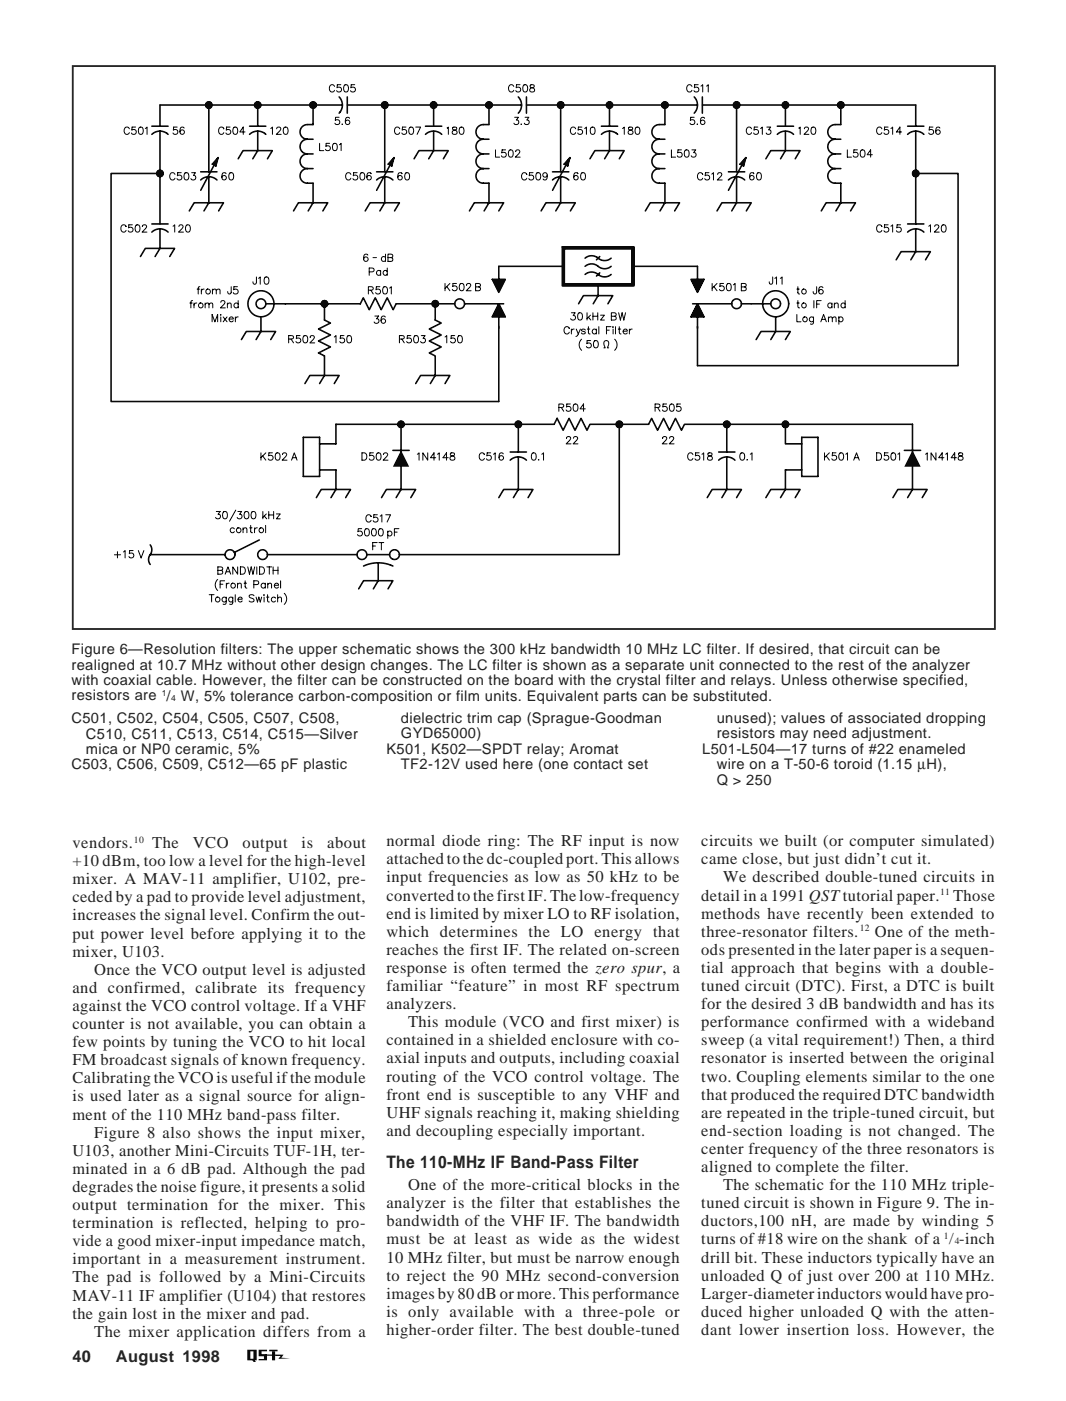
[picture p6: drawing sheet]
<svg xmlns="http://www.w3.org/2000/svg" width="208mm" height="273mm" viewBox="0 0 208 273" stroke-linecap="round" stroke-linejoin="round" font-family="sans-serif">
<defs><g id="words">
<text font-size="3.4" fill="#231f20" x="75.3" y="227.7">The 110-MHz IF Band-Pass Filter</text>
<g font-size="3.2" fill="#231f20">
<text x="14.1" y="165.3">vendors.</text>
<text x="29.6" y="165.3">The</text>
<text x="37.6" y="165.3">VCO</text>
<text x="47.3" y="165.3">output</text>
<text x="58.8" y="165.3">is</text>
<text x="63.8" y="165.3">about</text>
<text x="75.3" y="164.9">normal diode ring: The RF input is now</text>
<text x="136.7" y="164.9">circuits we built (or computer simulated)</text>
<text x="14.1" y="168.8">+10 dBm, too low a level for the high-level</text>
<text x="14.1" y="172.3">mixer. A MAV-11 amplifier, U102, pre-</text>
<text x="75.3" y="168.5">attached to the dc-coupled port. This allows</text>
<text x="75.3" y="172">input frequencies as low as 50 kHz to be</text>
<text x="136.7" y="168.5">came close, but just didn’t cut it.</text>
<text x="140.9" y="172">We described double-tuned circuits in</text>
<text x="14.1" y="175.9">ceded by a pad to provide level adjustment,</text>
<text x="14.1" y="179.4">increases the signal level. Confirm the out-</text>
<text x="75.3" y="175.5">converted to the first IF. The low-frequency</text>
<text x="75.3" y="179">end is limited by mixer LO to RF isolation,</text>
<text x="136.7" y="175.5">detail in a 1991 QSTtutorial paper.</text>
<text x="136.7" y="179">methods have recently been extended to</text>
<text x="185.8" y="175.5">Those</text>
<text x="14.1" y="182.9">put power level before applying it to the</text>
<text x="75.3" y="182.6">which determines the LO energy that</text>
<text x="136.7" y="182.6">three-resonator filters.</text>
<text x="170.5" y="182.6">One of the meth-</text>
<text x="14.1" y="186.4">mixer, U103.</text>
<text x="18.3" y="190">Once the VCO output level is adjusted</text>
<text x="75.3" y="186.1">reaches the first IF. The related on-screen</text>
<text x="75.3" y="189.6">response is often termed the zero spur, a</text>
<text x="136.7" y="186.1">ods presented in the later paper is a sequen-</text>
<text x="136.7" y="189.6">tial approach that begins with a double-</text>
<text x="14.1" y="193.5">and confirmed, calibrate its frequency</text>
<text x="14.1" y="197">against the VCO control voltage. If a VHF</text>
<text x="75.3" y="193.1">familiar “feature” in most RF spectrum</text>
<text x="75.3" y="196.7">analyzers.</text>
<text x="136.7" y="193.1">tuned circuit (DTC). First, a DTC is built</text>
<text x="136.7" y="196.7">for the desired 3 dB bandwidth and has its</text>
<text x="14.1" y="200.6">counter is not available, you can obtain a</text>
<text x="75.3" y="203.7">contained in a shielded enclosure with co-</text>
<text x="79.6" y="200.2">This module (VCO and first mixer) is</text>
<text x="136.7" y="200.2">performance confirmed with a wideband</text>
<text x="136.7" y="203.7">sweep (a vital requirement!) Then, a third</text>
<text x="14.1" y="204.1">few points by tuning the VCO to hit local</text>
<text x="14.1" y="207.6">FM broadcast signals of known frequency.</text>
<text x="75.3" y="207.3">axial inputs and outputs, including coaxial</text>
<text x="136.7" y="207.3">resonator is inserted between the original</text>
<text x="14.1" y="211.1">Calibrating the VCO is useful if the module</text>
<text x="14.1" y="214.7">is used later as a signal source for align-</text>
<text x="75.3" y="210.8">routing of the VCO control voltage. The</text>
<text x="75.3" y="214.3">front end is susceptible to any VHF and</text>
<text x="136.7" y="210.8">two. Coupling elements similar to the one</text>
<text x="136.7" y="214.3">that produced the required DTC bandwidth</text>
<text x="14.1" y="218.2">ment of the 110 MHz band-pass filter.</text>
<text x="18.3" y="221.7">Figure 8 also shows the input mixer,</text>
<text x="75.3" y="217.8">UHF signals reaching it, making shielding</text>
<text x="75.3" y="221.4">and decoupling especially important.</text>
<text x="136.7" y="217.8">are repeated in the triple-tuned circuit, but</text>
<text x="136.7" y="221.4">end-section loading is not changed. The</text>
<text x="14.1" y="225.2">U103, another Mini-Circuits TUF-1H, ter-</text>
<text x="136.7" y="224.9">center frequency of the three resonators is</text>
<text x="14.1" y="228.8">minated in a 6 dB pad. Although the pad</text>
<text x="14.1" y="232.3">degrades the noise figure, it presents a solid</text>
<text x="79.6" y="232">One of the more-critical blocks in the</text>
<text x="136.7" y="228.4">aligned to complete the filter.</text>
<text x="140.9" y="232">The schematic for the 110 MHz triple-</text>
<text x="14.1" y="235.8">output termination for the mixer. This</text>
<text x="14.1" y="239.4">termination is reflected, helping to pro-</text>
<text x="75.3" y="235.5">analyzer is the filter that establishes the</text>
<text x="75.3" y="239">bandwidth of the VHF IF. The bandwidth</text>
<text x="136.7" y="235.5">tuned circuit is shown in Figure 9. The in-</text>
<text x="136.7" y="239">ductors,100 nH, are made by winding 5</text>
<text x="14.1" y="242.9">vide a good mixer-input impedance match,</text>
<text x="75.3" y="242.5">must be at least as wide as the widest</text>
<text x="136.7" y="242.5">turns of #18 wire on the shank of a / -inch</text>
<text x="14.1" y="246.4">important in a measurement instrument.</text>
<text x="14.1" y="249.9">The pad is followed by a Mini-Circuits</text>
<text x="75.3" y="246.1">10 MHz filter, but must be narrow enough</text>
<text x="75.3" y="249.6">to reject the 90 MHz second-conversion</text>
<text x="136.7" y="246.1">drill bit. These inductors typically have an</text>
<text x="136.7" y="249.6">unloaded Q of just over 200 at 110 MHz.</text>
<text x="14.1" y="253.5">MAV-11 IF amplifier (U104) that restores</text>
<text x="14.1" y="257">the gain lost in the mixer and pad.</text>
<text x="75.3" y="253.1">images by 80 dB or more. This performance</text>
<text x="75.3" y="256.6">is only available with a three-pole or</text>
<text x="136.7" y="253.1">Larger-diameter inductors would have pro-</text>
<text x="136.7" y="256.6">duced higher unloaded Q with the atten-</text>
<text x="18.3" y="260.5">The mixer application differs from a</text>
<text x="75.3" y="260.2">higher-order filter. The best double-tuned</text>
<text x="136.7" y="260.2">dant lower insertion loss. However, the</text>
<text x="14.1" y="265.5">40</text>
<text x="22.6" y="265.5">August 1998</text>
</g>
<g font-size="2.9" fill="#231f20">
<text x="13.9" y="127.5">Figure 6—Resolution filters: The upper schematic shows the 300 kHz bandwidth 10 MHz LC filter. If desired, that circuit can be</text>
<text x="13.9" y="130.5">realigned at 10.7 MHz without other design changes. The LC filter is shown as a separate unit connected to the rest of the analyzer</text>
<text x="13.9" y="133.5">with coaxial cable. However, the filter can be constructed on the board with the crystal filter and relays. Unless otherwise specified,</text>
<text x="13.9" y="136.5">resistors are / W, 5% tolerance carbon-composition or film units. Equivalent parts can be substituted.</text>
<text x="13.9" y="140.9">C501, C502, C504, C505, C507, C508,</text>
<text x="16.8" y="143.9">C510, C511, C513, C514, C515—Silver</text>
<text x="78.1" y="140.9">dielectric trim cap (Sprague-Goodman</text>
<text x="78.1" y="143.9">GYD65000)</text>
<text x="139.7" y="140.9">unused); values of associated dropping</text>
<text x="139.7" y="143.9">resistors may need adjustment.</text>
<text x="13.9" y="149.9">C503, C506, C509, C512—65 pF plastic</text>
<text x="16.8" y="146.9">mica or NP0 ceramic, 5%</text>
<text x="75.3" y="146.9">K501, K502—SPDT relay; Aromat</text>
<text x="78.1" y="149.9">TF2-12V used here (one contact set</text>
<text x="136.9" y="146.9">L501-L504—17 turns of #22 enameled</text>
<text x="139.7" y="149.9">wire on a T-50-6 toroid (1.15 µH),</text>
<text x="139.7" y="152.9">Q &gt; 250</text>
</g>
<g font-size="1.9" fill="#231f20">
<text x="26.1" y="164.2">10</text>
<text x="183.3" y="174.4">11</text>
<text x="167.6" y="181.5">12</text>
<text x="184" y="241.5">1</text>
<text x="186.1" y="242.5">4</text>
</g>
<g font-size="1.7" fill="#231f20">
<text x="31.6" y="135.6">1</text>
<text x="33.3" y="136.5">4</text>
</g>
</g></defs>
<path d="M14.2 12.9h179.7v109.7h-179.7z" fill="none" stroke="#231f20" stroke-width=".35"/>
<g fill="none" stroke="#000" stroke-width=".3">
<path d="M66.1 18.9a2.28 2.28 0 0 1 0 3.2M67.7 18.9v3.2M101 18.9a2.28 2.28 0 0 1 0 3.2M102.6 18.9v3.2M135.3 18.9a2.28 2.28 0 0 1 0 3.2M136.9 18.9v3.2M29.6 24.6h3.2M29.6 26.2a2.28 2.28 0 0 1 3.2 0M30.7 33.4l.5 .4-.4-.5 .2-.1 .2 .6-.1-.6h.2l-.1 .6 .2-.6 .1 .1-.3 .5 .4-.4 .1 .1-.5 .3 .6-.2v.1l-.6 .1 .6 .1v.1l-.6-.2 .5 .3-.1 .2-.4-.5 .3 .5-.1 .1-.2-.6 .1 .6h-.2l.1-.6-.2 .6-.2-.1 .4-.5-.5 .5-.1-.2 .6-.3-.6 .2v-.1l.6-.1-.6-.1v-.1l.6 .2-.6-.3zM31.2 33.8h-9.5v44.5h75.5v-16.6M31.2 25.5v18.1M39.1 35.1a2.3 2.3 0 0 1 3.2 0"/>
<path d="M39.1 33.5h3.2M40.7 20.5v13M40.7 34.4v5.1l-.9 1.6M41.3 20.4l-.6 .1 .6-.2-.1-.2-.5 .4 .5-.5-.2-.1-.3 .6 .2-.6-.1-.1-.1 .7-.1-.7-.1 .1 .2 .6-.3-.6-.1 .1 .4 .5-.5-.4-.1 .2 .6 .2-.6-.1v.1h.6l-.6 .2 .1 .1 .5-.3-.4 .4 .1 .1 .3-.5-.2 .6h.1l.1-.6 .1 .6h.1l-.2-.6 .3 .5 .2-.1-.5-.4 .5 .3 .1-.1-.6-.2h.6M42.1 32.4l.4-1.7-3.4 6.4M42.5 30.7l-1.1 1.3 .4 .1 .3 .3 .2-1.3-.7 .8 .4 .3 .1-.7-.3 .4 .2 .1M46.4 30.9l1-1.5h5.7l-1 1.5M48.6 26.2a2.28 2.28 0 0 1 3.2 0M48.6 24.6h3.2M50.2 20.5h.7l-.1 .2-.6-.2 .6 .3-.1 .1-.5-.4 .4 .5-.2 .1-.2-.6 .1 .6h-.1v-.6l-.2 .6-.1-.1 .3-.5-.4 .4-.1-.1 .5-.3-.6 .2v-.2h.6l-.6-.1v-.1l.6 .2-.5-.4 .1-.1 .4 .5-.3-.6h.1l.2 .6v-.7h.1l-.1 .7 .2-.6h.2l-.4 .6 .5-.5 .1 .1-.6 .4 .6-.2 .1 .1-.7 .1v4.1M50.2 25.5v3.9l-.9 1.5M59.9 32.9a1.43 1.43 0 0 0-1.4 1.4 1.43 1.43 0 0 0 1.4 1.4h1.1v3.8l-.9 1.6"/>
<path d="M59.9 30a1.43 1.43 0 0 0-1.4 1.4 1.43 1.43 0 0 0 1.4 1.5M59.9 27.1a1.43 1.43 0 0 0-1.4 1.5 1.43 1.43 0 0 0 1.4 1.4M59.9 32.9h1.1M59.9 30h1.1M59.9 27.1h1.1M60.6 20l.4 .5-.3-.6h.1l.2 .6v-.7h.1l-.1 .7 .2-.6h.2l-.4 .6 .5-.5 .1 .1-.6 .4 .6-.2 .1 .1-.7 .1h.7l-.1 .2-.6-.2 .6 .3-.1 .1-.5-.4 .4 .5-.2 .1-.2-.6 .1 .6h-.1v-.6l-.2 .6-.1-.1 .3-.5-.4 .4-.1-.1 .5-.3-.6 .2v-.2h.6l-.6-.1v-.1l.6 .2-.5-.4zM61 20.5v3.8h-1.1a1.43 1.43 0 0 0-1.4 1.4 1.43 1.43 0 0 0 1.4 1.4M66.7 20.5h-35.5v4.1M67.7 20.5h34M73.4 35.1a2.3 2.3 0 0 1 3.2 0M73.4 33.5h3.2M75 34.4v5.1l-1 1.6"/>
<path d="M75 20.5v13M75.6 20.4l-.6 .1 .6-.2-.1-.2-.5 .4 .4-.5-.1-.1-.3 .6 .2-.6-.1-.1-.1 .7-.1-.7-.1 .1 .2 .6-.3-.6-.2 .1 .5 .5-.5-.4-.1 .2 .6 .2-.6-.1v.1h.6l-.6 .2 .1 .1 .5-.3-.5 .4 .2 .1 .3-.5-.2 .6h.1l.1-.6 .1 .6h.1l-.2-.6 .3 .5 .1-.1-.4-.4 .5 .3 .1-.1-.6-.2h.6M76.4 32.4l.4-1.7-3.4 6.4M76.8 30.7l-1.1 1.3 .4 .1 .3 .3 .2-1.3-.7 .8 .4 .3 .1-.7-.4 .4 .2 .1M80.7 30.9l1-1.5h5.7l-1 1.5M82.9 26.2a2.28 2.28 0 0 1 3.2 0M82.9 24.6h3.2M84.1 20l.4 .5-.3-.6h.1l.2 .6-.1-.7h.2l-.1 .7 .2-.6h.2l-.4 .6 .5-.5 .1 .1-.6 .4 .6-.2v.1l-.6 .1h.6v.2l-.6-.2 .6 .3-.1 .1-.5-.4 .4 .5-.2 .1-.2-.6 .1 .6h-.2l.1-.6-.2 .6-.1-.1 .3-.5-.4 .4-.1-.1 .5-.3-.6 .2v-.2h.6l-.6-.1v-.1l.6 .2-.5-.4zM84.5 25.5v3.9l-.9 1.5M84.5 20.5v4.1M94.2 32.9a1.43 1.43 0 0 0-1.4 1.4 1.43 1.43 0 0 0 1.4 1.4h1.1v3.8l-.9 1.6M94.2 30a1.43 1.43 0 0 0-1.4 1.4 1.43 1.43 0 0 0 1.4 1.5"/>
<path d="M94.2 27.1a1.43 1.43 0 0 0-1.4 1.5 1.43 1.43 0 0 0 1.4 1.4M94.2 32.9h1.1M94.2 30h1.1M94.2 27.1h1.1M94.9 20l.4 .5-.3-.6h.1l.2 .6-.1-.7h.2l-.1 .7 .2-.6h.2l-.4 .6 .5-.5v.1l-.5 .4 .6-.2v.1l-.6 .1h.6v.2l-.6-.2 .5 .3v.1l-.5-.4 .4 .5-.2 .1-.2-.6 .1 .6h-.2l.1-.6-.2 .6-.1-.1 .3-.5-.4 .4-.1-.1 .5-.3-.6 .2v-.2h.6l-.6-.1v-.1l.6 .2-.5-.4zM95.3 20.5v3.8h-1.1a1.43 1.43 0 0 0-1.4 1.4 1.43 1.43 0 0 0 1.4 1.4M102.6 20.5h33.4M107.7 35.1a2.3 2.3 0 0 1 3.2 0M107.7 33.5h3.2M109.3 20.5v13M109.3 34.4v5.1l-1 1.6M109.9 20.4l-.6 .1 .6-.2-.1-.2-.5 .4 .4-.5-.1-.1-.3 .6 .2-.6-.1-.1-.1 .7-.1-.7-.1 .1 .2 .6-.4-.6-.1 .1 .5 .5-.5-.4-.1 .2 .6 .2-.6-.1v.1h.6l-.6 .2 .1 .1 .5-.3-.5 .4 .1 .1 .4-.5-.2 .6h.1l.1-.6 .1 .6h.1l-.2-.6 .3 .5 .1-.1-.4-.4 .5 .3 .1-.1-.6-.2h.6"/>
<path d="M110.6 32.4l.5-1.7-3.4 6.4M111.1 30.7l-1.1 1.3 .4 .1 .2 .3 .3-1.3-.8 .8 .5 .3 .1-.7-.4 .4 .2 .1M115 30.9l1-1.5h5.7l-1 1.5M117.2 26.2a2.28 2.28 0 0 1 3.2 0M117.2 24.6h3.2M118.4 20l.4 .5-.3-.6h.1l.2 .6-.1-.7h.2l-.1 .7 .2-.6h.1l-.3 .6 .5-.5v.1l-.5 .4 .6-.2v.1l-.6 .1h.6v.2l-.6-.2 .5 .3v.1l-.5-.4 .3 .5-.1 .1-.2-.6 .1 .6h-.2l.1-.6-.2 .6-.1-.1 .3-.5-.4 .4-.1-.1 .5-.3-.6 .2v-.2h.6l-.6-.1v-.1l.6 .2-.5-.4zM118.8 25.5v3.9l-.9 1.5M118.8 20.5v4.1M128.5 32.9a1.43 1.43 0 0 0-1.4 1.4 1.43 1.43 0 0 0 1.4 1.4h1.1v3.8l-.9 1.6M128.5 30a1.43 1.43 0 0 0-1.4 1.4 1.43 1.43 0 0 0 1.4 1.5M128.5 27.1a1.43 1.43 0 0 0-1.4 1.5 1.43 1.43 0 0 0 1.4 1.4M128.5 32.9h1.1"/>
<path d="M128.5 30h1.1M128.5 27.1h1.1M129.2 20l.4 .5-.3-.6h.1l.2 .6-.1-.7h.2l-.1 .7 .2-.6h.1l-.3 .6 .5-.5v.1l-.5 .4 .6-.2v.1l-.6 .1h.6v.2l-.6-.2 .5 .3v.1l-.5-.4 .3 .5-.1 .1-.2-.6 .1 .6h-.2l.1-.6-.2 .6-.1-.1 .3-.5-.4 .4-.1-.1 .5-.3-.6 .2v-.2h.6l-.6-.1v-.1l.6 .2-.5-.4zM129.6 20.5v3.8h-1.1a1.43 1.43 0 0 0-1.4 1.4 1.43 1.43 0 0 0 1.4 1.4M136.9 20.5h41.6v4.1M142 35.1a2.3 2.3 0 0 1 3.2 0M142 33.5h3.2M143.6 34.4v5.1l-1 1.6M143.6 20.5v13M144.2 20.4l-.6 .1 .6-.2-.1-.2-.5 .4 .4-.5-.1-.1-.3 .6 .2-.6-.2-.1v.7l-.1-.7-.1 .1 .2 .6-.4-.6-.1 .1 .5 .5-.6-.4v.2l.6 .2-.7-.1v.1h.7l-.6 .2v.1l.6-.3-.5 .4 .1 .1 .4-.5-.2 .6h.1l.1-.6v.6h.2l-.2-.6 .3 .5 .1-.1-.4-.4 .5 .3 .1-.1-.6-.2h.6M144.9 32.4l.5-1.7-3.4 6.4M145.4 30.7l-1.1 1.3 .3 .1 .3 .3 .3-1.3-.8 .8 .5 .3 .1-.7-.4 .4 .2 .1"/>
<path d="M149.3 30.9l.9-1.5h5.8l-1 1.5M151.5 26.2a2.28 2.28 0 0 1 3.2 0M151.5 24.6h3.2M152.7 20l.4 .5-.3-.6h.1l.2 .6-.1-.7h.2l-.1 .7 .2-.6h.1l-.3 .6 .4-.5 .1 .1-.5 .4 .6-.2v.1l-.6 .1h.6v.2l-.6-.2 .5 .3-.1 .1-.4-.4 .3 .5-.1 .1-.2-.6 .1 .6h-.2l.1-.6-.2 .6-.1-.1 .3-.5-.4 .4-.1-.1 .5-.3-.6 .2v-.2h.6l-.6-.1v-.1l.6 .2-.5-.4zM153.1 25.5v3.9l-1 1.5M153.1 20.5v4.1M162.8 32.9a1.43 1.43 0 0 0-1.4 1.4 1.43 1.43 0 0 0 1.4 1.4h1.1v3.8l-1 1.6M162.8 30a1.43 1.43 0 0 0-1.4 1.4 1.43 1.43 0 0 0 1.4 1.5M162.8 27.1a1.43 1.43 0 0 0-1.4 1.5 1.43 1.43 0 0 0 1.4 1.4M162.8 32.9h1.1M162.8 30h1.1M162.8 27.1h1.1"/>
<path d="M163.4 20l.5 .5-.3-.6h.1l.2 .6-.1-.7h.2l-.1 .7 .2-.6h.1l-.3 .6 .4-.5 .1 .1-.5 .4 .6-.2v.1l-.6 .1h.6v.2l-.6-.2 .5 .3-.1 .1-.4-.4 .3 .5-.1 .1-.2-.6 .1 .6h-.2l.1-.6-.2 .6-.1-.1 .3-.5-.5 .4v-.1l.5-.3-.6 .2v-.2h.6l-.6-.1v-.1l.6 .2-.5-.4zM163.9 20.5v3.8h-1.1a1.43 1.43 0 0 0-1.4 1.4 1.43 1.43 0 0 0 1.4 1.4M176.9 26.2a2.28 2.28 0 0 1 3.2 0M176.9 24.6h3.2M178.1 33.4l.4 .4-.3-.5 .1-.1 .2 .6-.1-.6h.2l-.1 .6 .2-.6 .1 .1-.3 .5 .4-.4 .1 .1-.5 .3 .6-.2v.1l-.6 .1 .6 .1v.1l-.6-.2 .5 .3-.1 .2-.4-.5 .3 .5-.1 .1-.2-.6 .1 .6h-.2l.1-.6-.2 .6-.1-.1 .3-.5-.4 .5-.1-.2 .5-.3-.6 .2v-.1l.6-.1-.6-.1v-.1l.6 .2-.5-.3zM178.5 33.8h8.3v37.5h-50.8v-9.6M178.5 25.5v18.1M27.4 50l.9-1.6h5.7l-.9 1.6M29.6 43.6h3.2M29.6 45.2a2.28 2.28 0 0 1 3.2 0M31.2 44.6v3.8l-1 1.6M36.9 41.1l.9-1.6h5.8l-1 1.6"/>
<path d="M51.8 59.2h18.4l.6-1.2 1.2 2.4 1.1-2.4 1.2 2.4 1.2-2.4 1.1 2.4 .6-1.2h11.4M57.2 41.1l1-1.6h5.7l-1 1.6M62.8 58.8l.4 .4-.3-.5 .1-.1 .2 .6v-.6h.1l-.1 .6 .3-.6 .1 .1-.4 .5 .5-.4 .1 .1-.6 .3 .6-.2 .1 .1-.7 .1 .7 .1-.1 .1-.6-.2 .6 .3-.1 .1-.5-.4 .4 .5-.1 .1-.3-.6 .1 .6h-.1v-.6l-.2 .6-.1-.1 .3-.5-.4 .4-.1-.1 .5-.3-.5 .2-.1-.1 .6-.1-.6-.1 .1-.1 .5 .2-.5-.3zM63.2 59.2v3.2l1.2 .6-2.3 1.1 2.3 1.2-2.3 1.2 2.3 1.1-2.3 1.2 1.1 .6v3.8l-.9 1.6M71.2 41.1l.9-1.6h5.8l-1 1.6M84.4 58.8l.4 .4-.3-.5 .1-.1 .2 .6v-.6h.1l-.1 .6 .2-.6 .2 .1-.4 .5 .5-.4 .1 .1-.6 .3 .6-.2 .1 .1-.7 .1 .7 .1-.1 .1-.6-.2 .6 .3-.1 .1-.5-.4 .4 .5-.2 .1-.2-.6 .1 .6h-.1v-.6l-.2 .6-.1-.1 .3-.5-.4 .4-.1-.1 .5-.3-.6 .2v-.1l.6-.1-.6-.1v-.1l.6 .2-.5-.3zM84.8 59.2v3.2l1.2 .6-2.3 1.1 2.3 1.2-2.3 1.2 2.3 1.1-2.3 1.2 1.1 .6v3.8l-.9 1.6M90.6 59.2a.95 .95 0 0 1-1.4 .9 .95 .95 0 0 1-.2-1.6 .95 .95 0 0 1 1.5 .5l.1 .2h7.6M91.5 41.1l1-1.6h5.7l-1 1.6M96 54.4h2.5l-1.3 2.6zM96.1 54.5h2.2l-1.1 2.3zM96.3 54.6h1.9l-1 1.9z"/>
<path d="M96.4 54.7h1.6l-.8 1.6zM96.6 54.8h1.2l-.6 1.3zM96.8 54.9h.9l-.5 .9zM96.9 55.1h.6l-.3 .5zM97.1 55.2h.2l-.1 .2zM97.2 59.2l1.3 2.5h-2.5l1.2-2.5 1.1 2.4h-2.2l1.1-2.2 1 2.1h-1.9l.9-1.8 .8 1.7h-1.6l.8-1.5 .6 1.4h-1.2l.6-1.2 .5 1.1h-.9l.4-.9 .3 .8h-.6l.3-.5 .1 .4h-.2l.1-.2M105.5 41.1l.9-1.6h5.7l-.9 1.6M109.6 48.1v7.6h14v-7.6h-14l.1 .1v7.4h13.8v-7.4h-13.8l.1 .1v7.2h13.6v-7.2h-13.6l.1 .1v7h13.4v-7h-13.4l.1 .1v6.8h13.2v-6.8h-13.2M109.6 51.9h-12.4v2.5M112.8 59.2l.9-1.6h5.7l-.9 1.6M114 53.5a2.2 2.2 0 0 1 3.1 .3 1.9 1.9 0 0 0 2-.3M114 51.9a2.18 2.18 0 0 1 3.1 .3 1.95 1.95 0 0 0 2-.3"/>
<path d="M114 50.3a2.18 2.18 0 0 1 3.1 .3 1.95 1.95 0 0 0 2-.3M116.6 55.7v1.9l-1 1.6M116.9 53.2l-.6 .6M116.9 50l-.6 .6M123.6 51.9h12.4v2.5M125.8 41.1l.9-1.6h5.8l-1 1.6M134.7 54.4h2.5l-1.2 2.6zM134.8 54.5h2.3l-1.1 2.3zM135 59.2h7.6M135 54.6h1.9l-.9 1.9zM135.2 54.7h1.5l-.7 1.6zM135.3 54.8h1.3l-.6 1.3z"/>
<path d="M135.5 54.9h.9l-.4 .9zM135.7 55.1h.5l-.2 .5zM135.8 55.2h.3l-.1 .2zM136 59.2l-1.3 2.5h2.5l-1.2-2.5-1.2 2.4h2.3l-1.1-2.2-1 2.1h1.9l-.9-1.8-.8 1.7h1.5l-.7-1.5-.7 1.4h1.3l-.6-1.2-.5 1.1h.9l-.4-.9-.3 .8h.5l-.2-.5-.2 .4h.3l-.1-.2M139.8 41.1l.9-1.6h5.7l-.9 1.6M144.5 59.2h5.7M160.1 41.1l.9-1.6h5.8l-1 1.6M174.7 50.6l.9-1.6h5.8l-1 1.6M176.9 45.2a2.28 2.28 0 0 1 3.2 0M176.9 43.6h3.2M178.5 44.6v4.4l-1 1.6M47.1 66.2l.9-1.6h5.7l-.9 1.6"/>
<path d="M50.9 61.7v2.9l-1 1.6M59.4 74.8l1-1.6h5.7l-.9 1.6M81 74.8l1-1.6h5.7l-1 1.6M97.1 61h.2M135.8 61h.3M147.4 66.2l.9-1.6h5.8l-1 1.6M151.2 61.7v2.9l-1 1.6M59.1 85.2h3.2v7.7h-3.2zM61.7 97l.9-1.6h5.7l-.9 1.6M62.3 86.5h3.2v-3.8h42.5l.6-1.2 1.2 2.4 1.1-2.4 1.2 2.4 1.2-2.4 1.1 2.4 .6-1.2h11.4l.6-1.2 1.2 2.4 1.1-2.4 1.2 2.4 1.2-2.4 1.1 2.4 .6-1.2h44.5v12.7l-1 1.6M62.3 91.6h3.2v3.8l-1 1.6M74.4 97l.9-1.6h5.7l-.9 1.6"/>
<path d="M76.6 87.8h3.2M78.2 82.7v12.7l-1 1.6M78.8 82.6l-.6 .1 .6-.2-.1-.1-.5 .3 .4-.4-.1-.1-.3 .5 .2-.6h-.2v.6l-.1-.6h-.1l.2 .6-.4-.5-.1 .1 .5 .4-.6-.3v.1l.6 .2-.7-.1v.2l.7-.1-.6 .2v.1l.6-.3-.5 .4 .1 .1 .4-.5-.2 .6h.1l.1-.6v.6h.2l-.2-.6 .3 .5 .1-.1-.4-.4 .5 .3 .1-.1-.6-.2 .6 .1M97.2 97l1-1.6h5.7l-1 1.6M99.4 89.7a2.28 2.28 0 0 1 3.2 0M99.4 88.1h3.2M100.6 82.3l.4 .4-.3-.5 .1-.1 .2 .6v-.6h.1l-.1 .6 .2-.6 .2 .1-.4 .5 .5-.4 .1 .1-.6 .3 .6-.2 .1 .1-.7 .1 .7 .1-.1 .1-.6-.2 .6 .3-.1 .1-.5-.4 .4 .5-.2 .1-.2-.6 .1 .6h-.1v-.6l-.2 .6-.1-.1 .3-.5-.4 .4-.1-.1 .5-.3-.6 .2v-.1l.6-.1-.6-.1v-.1l.6 .2-.5-.3zM101 82.7v5.4M101 89v6.4l-.9 1.6M120.3 82.3l.4 .4-.3-.5 .1-.1 .2 .6-.1-.6h.2l-.1 .6 .2-.6 .2 .1-.4 .5 .5-.4v.1l-.5 .3 .6-.2v.1l-.6 .1 .6 .1v.1l-.6-.2 .5 .3v.1l-.5-.4 .4 .5-.2 .1-.2-.6 .1 .6h-.2l.1-.6-.2 .6-.1-.1 .3-.5-.4 .4-.1-.1 .5-.3-.6 .2v-.1l.6-.1-.6-.1v-.1l.6 .2-.5-.3zM120.7 82.7v25.4h-42.8M137.9 97l.9-1.6h5.7l-.9 1.6"/>
<path d="M140.1 89.7a2.28 2.28 0 0 1 3.2 0M140.1 88.1h3.2M141.2 82.3l.5 .4-.4-.5 .2-.1 .2 .6-.1-.6h.1v.6l.2-.6 .1 .1-.3 .5 .4-.4 .1 .1-.5 .3 .6-.2v.1l-.6 .1 .6 .1v.1l-.6-.2 .5 .3-.1 .1-.4-.4 .3 .5-.1 .1-.2-.6v.6h-.1l.1-.6-.2 .6-.2-.1 .4-.5-.5 .4-.1-.1 .6-.3-.6 .2-.1-.1 .7-.1-.7-.1 .1-.1 .6 .2-.6-.3zM141.7 89v6.4l-1 1.6M141.7 82.7v5.4M149.3 97l.9-1.6h5.8l-1 1.6M152.7 82.3l.4 .4-.3-.5 .1-.1 .2 .6-.1-.6h.2l-.1 .6 .2-.6 .1 .1-.3 .5 .4-.4 .1 .1-.5 .3 .6-.2v.1l-.6 .1 .6 .1v.1l-.6-.2 .5 .3-.1 .1-.4-.4 .3 .5-.1 .1-.2-.6 .1 .6h-.2l.1-.6-.2 .6-.1-.1 .3-.5-.4 .4-.1-.1 .5-.3-.6 .2v-.1l.6-.1-.6-.1v-.1l.6 .2-.5-.3zM153.1 82.7v3.8h3.2M156.3 91.6h-3.2v3.8l-1 1.6M156.3 85.2h3.1v7.7h-3.1zM174.1 97l.9-1.6h5.7l-.9 1.6M176.3 87.8h3.2"/>
<path d="M29.3 106.2a1.57 1.57 0 0 1 0 1.9M29.3 108.1a1.59 1.59 0 0 0 0 1.9M29.3 108.1h14.6M45.8 107.9v.2a.95 .95 0 0 0-1.4-.9 .95 .95 0 0 0-.2 1.6 .95 .95 0 0 0 1.6-.5v-.2M50.5 105.2l-4.8 2.5M52.1 108.1h17.5M69.9 114.8l1-1.6h5.7l-1 1.6M70.9 110.3a6.8 6.8 0 0 1 5.7 0M71.5 108.1h4.4M73.7 109.7v3.5l-.9 1.6"/>
<circle cx="50.9" cy="59.2" r=".95"/>
<circle cx="50.9" cy="59.2" r="2.54"/>
<circle cx="143.6" cy="59.2" r=".95"/>
<circle cx="151.2" cy="59.2" r=".95"/>
<circle cx="151.2" cy="59.2" r="2.54"/>
<circle cx="51.2" cy="108.1" r=".95"/>
<circle cx="70.6" cy="108.1" r=".95"/>
<circle cx="76.9" cy="108.1" r=".95"/>
</g>
<g fill="none" stroke="#000" stroke-width=".19">
<path d="M65.2 16.8a.52 .52 0 0 0-.6-.3 .52 .52 0 0 0-.4 .5v.4a.52 .52 0 0 0 .4 .5 .52 .52 0 0 0 .6-.3M66.4 16.5h-.6l-.1 .6a.5 .5 0 0 1 .8 0 .5 .5 0 0 1-.1 .8 .5 .5 0 0 1-.8-.2M67.2 16.6a.45 .45 0 0 1 .7 .2v.3a.61 .61 0 0 1-.5 .8 .89 .89 0 0 1-.2-1.3zM69.1 16.5h-.6l-.1 .6a.51 .51 0 0 1 .8 0 .51 .51 0 0 1-.1 .8 .51 .51 0 0 1-.8-.2M100.1 16.8a.53 .53 0 0 0-.6-.3 .53 .53 0 0 0-.4 .5v.4a.53 .53 0 0 0 .4 .5 .53 .53 0 0 0 .6-.3M101.4 16.5h-.7l-.1 .6a.5 .5 0 0 1 .8 0 .5 .5 0 0 1-.1 .8 .5 .5 0 0 1-.8-.2M102.1 16.6a.46 .46 0 0 1 .7 .2l.1 .3a.61 .61 0 0 1-.6 .8 .91 .91 0 0 1-.2-1.3zM103.4 16.6v.4l.6 .2 .2 .3a.48 .48 0 0 1-.5 .4 .48 .48 0 0 1-.4-.4l.2-.3 .6-.2v-.3a.52 .52 0 0 0-.7-.1zM134.9 16.8a.52 .52 0 0 0-.6-.3 .52 .52 0 0 0-.4 .5v.4a.53 .53 0 0 0 .4 .5 .53 .53 0 0 0 .6-.3M136.1 16.5h-.7l-.1 .6a.5 .5 0 0 1 .8 0 .5 .5 0 0 1-.1 .8 .5 .5 0 0 1-.7-.2M136.6 16.8l.4-.3v1.4M137.7 16.8l.4-.3v1.4"/>
<path d="M25.2 25.1a.52 .52 0 0 0-.6-.3 .52 .52 0 0 0-.4 .5v.3a.52 .52 0 0 0 .4 .6 .52 .52 0 0 0 .6-.4M26.4 24.8h-.6l-.1 .6a.5 .5 0 0 1 .7 0 .5 .5 0 0 1-.1 .7 .5 .5 0 0 1-.7-.2M27.2 24.8a.48 .48 0 0 1 .7 .2v.4a.61 .61 0 0 1-.5 .8 .92 .92 0 0 1-.2-1.4zM28.3 25l.4-.2v1.4M34.1 34a.53 .53 0 0 0-.6-.3 .53 .53 0 0 0-.4 .5v.3a.53 .53 0 0 0 .4 .6 .53 .53 0 0 0 .6-.4M34.5 24.8h-.6l-.1 .6a.5 .5 0 0 1 .7 0 .5 .5 0 0 1 0 .7 .5 .5 0 0 1-.8-.2M35.3 33.7h-.7v.6a.5 .5 0 0 1 .7 0 .5 .5 0 0 1-.1 .7 .5 .5 0 0 1-.7-.2M35.9 25l-.1-.2a.47 .47 0 0 0-.7 .2 .82 .82 0 0 0 .4 1.2 .44 .44 0 0 0 .5-.4 .44 .44 0 0 0-.5-.5 .44 .44 0 0 0-.4 .4M36.1 33.7a.48 .48 0 0 1 .6 .2l.1 .4a.61 .61 0 0 1-.5 .8 .92 .92 0 0 1-.2-1.4zM37.4 33.7h.7l-.4 .5a.47 .47 0 0 1 .3 .8 .47 .47 0 0 1-.8-.2M43.6 25v.1a.52 .52 0 0 0-.6-.3 .52 .52 0 0 0-.4 .5v.3a.52 .52 0 0 0 .4 .6 .52 .52 0 0 0 .6-.4M44.1 33.9l-.1-.2a.48 .48 0 0 0-.7 .2 .83 .83 0 0 0 .4 1.2 .44 .44 0 0 0 .4-.4 .44 .44 0 0 0-.4-.5 .44 .44 0 0 0-.5 .4"/>
<path d="M44.8 33.7a.48 .48 0 0 1 .7 .2v.4a.64 .64 0 0 1-.4 .8h-.1a.9 .9 0 0 1-.2-1.4zM44.8 24.8h-.6l-.1 .6a.5 .5 0 0 1 .8 0 .5 .5 0 0 1-.1 .7 .5 .5 0 0 1-.8-.2M45.6 24.8a.47 .47 0 0 1 .7 .2v.4a.61 .61 0 0 1-.5 .8 .9 .9 0 0 1-.2-1.4zM47.8 25.7h-1.1l.7-.9v1.4M52.8 25l.3-.2v1.4M53.9 25.1l.3-.3h.4l.1 .2-.2 .5-.6 .7h.9M55.4 24.8a.46 .46 0 0 1 .7 .2l.1 .4a.61 .61 0 0 1-.6 .8 .9 .9 0 0 1-.2-1.4zM62.3 27.9v1.5h.8M64.3 27.9h-.7l-.1 .6a.5 .5 0 0 1 .8 0 .5 .5 0 0 1-.1 .8 .5 .5 0 0 1-.8-.2M65 28a.46 .46 0 0 1 .7 .2v.3a.64 .64 0 0 1-.4 .9h-.1a.91 .91 0 0 1-.2-1.4zM66.1 22.9h-.7v.6a.5 .5 0 0 1 .7 0 .5 .5 0 0 1-.1 .7 .5 .5 0 0 1-.7-.2M66.2 28.2l.3-.3v1.5"/>
<path d="M66.7 24.1l-.1 .1h.2M68.1 23.1v-.2a.46 .46 0 0 0-.7 .2 .82 .82 0 0 0 .3 1.2 .44 .44 0 0 0 .5-.4 .44 .44 0 0 0-.4-.5 .44 .44 0 0 0-.5 .4M68.4 34a.52 .52 0 0 0-.6-.3 .52 .52 0 0 0-.4 .5v.3a.52 .52 0 0 0 .4 .6 .52 .52 0 0 0 .6-.4M69.6 33.7h-.7v.6a.5 .5 0 0 1 .7 0 .5 .5 0 0 1-.1 .7 .5 .5 0 0 1-.7-.2M70.4 33.7a.48 .48 0 0 1 .6 .2l.1 .4a.61 .61 0 0 1-.5 .8 .92 .92 0 0 1-.2-1.4zM72.3 33.7v.2v-.2a.48 .48 0 0 0-.7 .2 .83 .83 0 0 0 .3 1.2 .44 .44 0 0 0 .5-.4 .44 .44 0 0 0-.4-.5 .44 .44 0 0 0-.5 .4M77.9 25.1a.52 .52 0 0 0-.6-.3 .52 .52 0 0 0-.4 .5v.3a.52 .52 0 0 0 .4 .6 .52 .52 0 0 0 .6-.4M78.3 33.7v.2v-.2a.48 .48 0 0 0-.7 .2 .83 .83 0 0 0 .3 1.2 .44 .44 0 0 0 .5-.4 .44 .44 0 0 0-.4-.5 .44 .44 0 0 0-.5 .4M79.1 33.7a.48 .48 0 0 1 .7 .2v.4a.64 .64 0 0 1-.4 .8h-.1a.9 .9 0 0 1-.2-1.4zM79.1 24.8h-.6l-.1 .6a.5 .5 0 0 1 .8 0 .5 .5 0 0 1-.1 .7 .5 .5 0 0 1-.8-.2M79.9 24.8a.47 .47 0 0 1 .7 .2v.4a.61 .61 0 0 1-.5 .8 .9 .9 0 0 1-.2-1.4zM81 24.8h1l-.7 1.4"/>
<path d="M87.2 25h-.1l.3-.2v1.4M88.3 24.8v.4l.4 .2a.41 .41 0 0 1 .4 .4 .41 .41 0 0 1-.3 .4l-.5-.1-.2-.2a.7 .7 0 0 1 .9-.7v-.2a.55 .55 0 0 0-.7-.2zM89.7 24.8a.46 .46 0 0 1 .7 .2v.4a.61 .61 0 0 1-.5 .8 .9 .9 0 0 1-.2-1.4zM96.6 29.2v1.4h.8M98.5 29.2h-.6l-.1 .6a.5 .5 0 0 1 .8 0 .5 .5 0 0 1-.1 .8 .5 .5 0 0 1-.8-.2M99.3 29.3a.46 .46 0 0 1 .7 .2v.3a.64 .64 0 0 1-.4 .8h-.1a.91 .91 0 0 1-.2-1.3zM100.3 22.9h.8l-.5 .5a.47 .47 0 0 1 .4 .8 .47 .47 0 0 1-.8-.2M100.5 29.5l.1-.2 .5-.1 .2 .4-.9 1h1M101.6 24.1l-.1 .1h.2M102.3 22.9h.8l-.4 .5a.47 .47 0 0 1 .3 .8 .47 .47 0 0 1-.8-.2M102.6 33.9l.1 .1a.52 .52 0 0 0-.6-.3 .52 .52 0 0 0-.4 .5v.3a.52 .52 0 0 0 .4 .6 .52 .52 0 0 0 .6-.4M103.9 33.7h-.7v.6a.5 .5 0 0 1 .7 0 .5 .5 0 0 1-.1 .7 .5 .5 0 0 1-.7-.2"/>
<path d="M104.6 33.7a.48 .48 0 0 1 .7 .2l.1 .4a.61 .61 0 0 1-.6 .8 .92 .92 0 0 1-.2-1.4zM106.7 34.1a.44 .44 0 0 1-.6 .4 .44 .44 0 0 1-.2-.7 .44 .44 0 0 1 .7 .1l.1 .2a.67 .67 0 0 1-.6 1l-.2-.2M112.2 25.1a.52 .52 0 0 0-.6-.3 .52 .52 0 0 0-.4 .5v.3a.52 .52 0 0 0 .4 .6 .52 .52 0 0 0 .6-.4M112.6 33.7v.2v-.2a.48 .48 0 0 0-.7 .2 .83 .83 0 0 0 .3 1.2 .44 .44 0 0 0 .5-.4 .44 .44 0 0 0-.4-.5 .44 .44 0 0 0-.5 .4M113.4 33.7a.48 .48 0 0 1 .7 .2v.4a.64 .64 0 0 1-.4 .8h-.1a.9 .9 0 0 1-.2-1.4zM113.4 24.8h-.7v.6a.5 .5 0 0 1 .7 0 .5 .5 0 0 1-.1 .7 .5 .5 0 0 1-.7-.2M114 25l.3-.2v1.4M115.3 24.8a.48 .48 0 0 1 .6 .2l.1 .4a.64 .64 0 0 1-.4 .8h-.1a.92 .92 0 0 1-.2-1.4zM121.3 25l.4-.2v1.4M122.6 24.8v.4l.4 .2a.41 .41 0 0 1 .4 .3 .41 .41 0 0 1-.4 .5l-.4-.1-.2-.2a.7 .7 0 0 1 .8-.7l.1-.2a.55 .55 0 0 0-.7-.2zM124 24.8a.46 .46 0 0 1 .7 .2v.4a.61 .61 0 0 1-.5 .8 .9 .9 0 0 1-.2-1.4zM130.9 29.2v1.4h.8"/>
<path d="M132.8 29.2h-.6l-.1 .6a.5 .5 0 0 1 .8 0 .5 .5 0 0 1-.1 .8 .5 .5 0 0 1-.8-.2M133.6 29.3a.46 .46 0 0 1 .7 .2v.3a.64 .64 0 0 1-.4 .8h-.1a.91 .91 0 0 1-.2-1.3zM134.9 29.2h.7l-.4 .5a.47 .47 0 0 1 .4 .8 .47 .47 0 0 1-.9-.1M135.3 22.9h-.7v.6a.5 .5 0 0 1 .7 0 .5 .5 0 0 1-.1 .7 .5 .5 0 0 1-.7-.2M135.9 24.1v.1h.1M136.9 33.9l.1 .1a.52 .52 0 0 0-.6-.3 .52 .52 0 0 0-.4 .5v.3a.52 .52 0 0 0 .4 .6 .52 .52 0 0 0 .6-.4M137.3 23.1v-.2a.46 .46 0 0 0-.7 .2 .84 .84 0 0 0 .3 1.2 .44 .44 0 0 0 .5-.4 .44 .44 0 0 0-.4-.5 .44 .44 0 0 0-.5 .4M138.2 33.7h-.7l-.1 .6a.5 .5 0 0 1 .8 0 .5 .5 0 0 1-.1 .7 .5 .5 0 0 1-.7-.2M138.7 33.9l.4-.2v1.4M139.9 34l.3-.3h.4l.1 .2-.2 .5-.7 .7h1M146.5 25.1a.52 .52 0 0 0-.6-.3 .52 .52 0 0 0-.4 .5v.3a.52 .52 0 0 0 .4 .6 .52 .52 0 0 0 .6-.4M146.9 33.7v.2v-.2a.48 .48 0 0 0-.7 .2 .83 .83 0 0 0 .3 1.2 .44 .44 0 0 0 .5-.4 .44 .44 0 0 0-.4-.5 .44 .44 0 0 0-.5 .4"/>
<path d="M147.7 33.7a.48 .48 0 0 1 .7 .2v.4a.64 .64 0 0 1-.4 .8h-.1a.9 .9 0 0 1-.2-1.4zM147.7 24.8h-.7v.6a.5 .5 0 0 1 .7 0 .5 .5 0 0 1-.1 .7 .5 .5 0 0 1-.7-.2M148.3 25l.3-.2v1.4M149.5 24.8h.7l-.4 .5a.47 .47 0 0 1 .4 .8 .47 .47 0 0 1-.9-.2M155.8 25h-.2l.4-.2v1.4M156.8 25.1l.3-.3h.4l.1 .2-.2 .5-.7 .7h1M158.3 24.8a.46 .46 0 0 1 .7 .2v.4a.61 .61 0 0 1-.5 .8 .9 .9 0 0 1-.2-1.4zM165.2 29.2v1.4h.8M167.1 29.2h-.6l-.1 .6a.5 .5 0 0 1 .7 0 .5 .5 0 0 1-.1 .8 .5 .5 0 0 1-.7-.2M167.9 29.3a.46 .46 0 0 1 .7 .2v.3a.64 .64 0 0 1-.4 .8h-.1a.91 .91 0 0 1-.2-1.3zM170 30.2h-1l.7-1v1.4M171.9 25.1a.52 .52 0 0 0-.6-.3 .52 .52 0 0 0-.4 .5v.3a.52 .52 0 0 0 .4 .6 .52 .52 0 0 0 .6-.4"/>
<path d="M173.1 24.8h-.7v.6a.5 .5 0 0 1 .7 0 .5 .5 0 0 1-.1 .7 .5 .5 0 0 1-.7-.2M173.7 25l.3-.2v1.4M175.8 25.7h-1.1l.7-.9v1.4M181.9 24.8h-.7l-.1 .6a.5 .5 0 0 1 .8 0 .5 .5 0 0 1-.1 .7 .5 .5 0 0 1-.8-.2M183.2 25l-.1-.2a.47 .47 0 0 0-.6 .2 .82 .82 0 0 0 .3 1.2 .44 .44 0 0 0 .5-.4 .44 .44 0 0 0-.4-.5 .44 .44 0 0 0-.5 .4M24.5 44l.1 .1a.52 .52 0 0 0-.6-.3 .52 .52 0 0 0-.4 .6v.3a.52 .52 0 0 0 .4 .5 .52 .52 0 0 0 .6-.3M25.8 43.8h-.7v.6a.5 .5 0 0 1 .7 0 .5 .5 0 0 1-.1 .8 .5 .5 0 0 1-.7-.2M26.5 43.9a.47 .47 0 0 1 .7 .2l.1 .3a.61 .61 0 0 1-.6 .8 .9 .9 0 0 1-.2-1.3zM27.8 44.1l.1-.2 .4-.1 .3 .4-.9 1h.9M33.7 44.1l.4-.3v1.4M34.9 44.1l.1-.2 .4-.1 .3 .4-.9 1h1M36.4 43.9a.46 .46 0 0 1 .6 .2l.1 .3a.61 .61 0 0 1-.5 .8 .9 .9 0 0 1-.2-1.3z"/>
<path d="M37 59.1h.5M37.5 58.6l-.2 .1-.1 .2v1.1M37.8 59.1v.9M38.4 59.1h-.4l-.2 .4M38.4 56.3h.5M39 55.9h-.3l-.1 .2v1.2M39 59.1a.47 .47 0 0 1 .7 .4 .47 .47 0 0 1-.7 .4 .47 .47 0 0 1-.1-.8h.1h-.1M39.2 56.3v1M39.8 56.3a.46 .46 0 0 0-.6 .5M40 59.3l.3-.2h.4v.9M40 59.1v.9M40.5 56.3a.48 .48 0 0 1 .6 .5 .48 .48 0 0 1-.7 .4 .48 .48 0 0 1-.1-.8l.2-.1-.2 .1"/>
<path d="M40.7 59.3l.4-.2h.3l.1 .9M41.4 56.6l.3-.3 .4 .1 .1 .9M41.4 56.3v1M42.2 56.6l.3-.3 .3 .1 .1 .9M43 58.9l.3-.3 .4 .1 .1 .2-.2 .4-.6 .7h.9M44.3 59.3l.4-.2h.3l.1 .9M44.3 59.1v.9M45.1 55.9l-.1 1.3-.2 .1-.3-.1-.1-.4M46.3 55.9h-.7l-.1 .6a.51 .51 0 0 1 .8 0 .51 .51 0 0 1-.1 .7 .51 .51 0 0 1-.7-.2M46.4 59.3a.46 .46 0 0 0-.6-.1 .46 .46 0 0 0 0 .7 .46 .46 0 0 0 .6-.1M46.4 58.6v1.4M50 54l-.1 1.3-.2 .1-.3-.1-.1-.4"/>
<path d="M50.4 54.2l.3-.2v1.4M51.7 54a.48 .48 0 0 1 .7 .2v.4a.61 .61 0 0 1-.5 .8 .91 .91 0 0 1-.2-1.4zM71.7 49.7l-.1-.1a.46 .46 0 0 0-.7 .2 .84 .84 0 0 0 .4 1.1 .44 .44 0 0 0 .5-.4 .44 .44 0 0 0-.4-.4 .44 .44 0 0 0-.5 .4M71.8 56.6l.8-.1 .2-.4-.4-.2h-.6v1.4M72 53l.8-.1 .1-.2-.1-.3-.8-.2v1.5M72.3 56.6l.5 .7M72.7 50.2h.7M74 55.9h-.6l-.1 .6a.5 .5 0 0 1 .8 0 .5 .5 0 0 1-.1 .7 .5 .5 0 0 1-.8-.2M74.2 52.9a.45 .45 0 0 0-.7 0 .45 .45 0 0 0 0 .6 .45 .45 0 0 0 .7 0M74.2 52.7v1M74.8 55.9a.46 .46 0 0 1 .7 .2v.4a.61 .61 0 0 1-.5 .8 .9 .9 0 0 1-.2-1.4zM75.1 50.2a.45 .45 0 0 0-.6-.1 .45 .45 0 0 0 0 .7 .45 .45 0 0 0 .6-.1"/>
<path d="M75.1 49.5v1.4M75.5 52.9a.45 .45 0 0 0-.7 0 .45 .45 0 0 0 0 .6 .45 .45 0 0 0 .7 0M75.5 52.2v1.5M75.6 50.2l.8-.1 .2-.2-.1-.2-.9-.2v1.4h.6a.37 .37 0 0 0 .4-.3 .37 .37 0 0 0-.4-.4M75.9 56.1l.4-.2v1.4M86.7 55.2v1.5M87.1 55.9l.6 .8M87.7 55.2l-1 1M89 55.2h-.7l-.1 .7a.5 .5 0 0 1 .8-.1 .5 .5 0 0 1-.1 .8 .5 .5 0 0 1-.7-.2M89.7 55.3a.48 .48 0 0 1 .7 .2l.1 .4a.64 .64 0 0 1-.4 .8h-.2a.9 .9 0 0 1-.2-1.4zM90.9 55.5l.2-.2 .4-.1 .3 .4-.9 1.1h.9M92.7 55.9h.8l.2-.3-.1-.2-.9-.2v1.5l.9-.2 .1-.3-.4-.3"/>
<path d="M138.8 55.2v1.5M139.2 55.9l.6 .8M139.8 55.2l-1 1M141 55.2h-.6l-.1 .7a.5 .5 0 0 1 .8-.1 .5 .5 0 0 1-.1 .8 .5 .5 0 0 1-.8-.2M141.8 55.3a.48 .48 0 0 1 .7 .2v.4a.64 .64 0 0 1-.4 .8h-.1a.9 .9 0 0 1-.2-1.4zM142.9 55.5l.4-.3v1.5M144.5 55.9h.8l.2-.3-.1-.2-.9-.2v1.5l.9-.2 .1-.3-.4-.3M150.6 54v1.3l-.3 .1-.2-.1-.2-.4M151 54.2l.4-.2v1.4M152.1 54.2l.3-.2v1.4M155.3 56.3h.5M155.3 59.1h.5"/>
<path d="M155.5 55.9v1.1l.1 .2 .3 .1M155.5 58.6v1.1l.1 .2 .3 .1M156.6 56.3a.48 .48 0 0 1 .6 .5 .48 .48 0 0 1-.7 .4 .48 .48 0 0 1 0-.8l.1-.1-.1 .1M156.6 59.1a.47 .47 0 0 1 .6 .4 .47 .47 0 0 1-.7 .4 .47 .47 0 0 1 0-.8h.1h-.1M158.6 58.6v1.4M159.2 55.9l-.1 1.3-.2 .1-.3-.1-.1-.4M159.2 59.3h.5M160.1 58.6h-.9v1.4M160.4 56.1l-.1-.2a.46 .46 0 0 0-.6 .2 .82 .82 0 0 0 .3 1.2 .44 .44 0 0 0 .5-.4 .44 .44 0 0 0-.4-.5 .44 .44 0 0 0-.5 .4M162.2 59.3a.45 .45 0 0 0-.7-.1 .45 .45 0 0 0 0 .7 .45 .45 0 0 0 .7-.1M162.2 59.1v.9M162.6 59.3l.4-.2h.3l.1 .9"/>
<path d="M162.6 59.1v.9M164.7 59.3a.45 .45 0 0 0-.6-.1 .45 .45 0 0 0 0 .7 .45 .45 0 0 0 .6-.1M164.7 58.6v1.4M171.8 44l.1 .1a.53 .53 0 0 0-.6-.3 .53 .53 0 0 0-.4 .6v.3a.52 .52 0 0 0 .4 .5 .52 .52 0 0 0 .6-.3M173.1 43.8h-.7v.6a.5 .5 0 0 1 .7 0 .5 .5 0 0 1-.1 .8 .5 .5 0 0 1-.7-.2M173.7 44.1l.3-.3v1.4M175.6 43.8h-.7l-.1 .6a.5 .5 0 0 1 .8 0 .5 .5 0 0 1-.1 .8 .5 .5 0 0 1-.8-.2M181 44.1l.4-.3v1.4M182.2 44.1l.1-.2 .4-.1 .3 .4-.9 1h1M183.7 43.9a.46 .46 0 0 1 .7 .2v.3a.61 .61 0 0 1-.5 .8 .9 .9 0 0 1-.2-1.3zM41.3 62.7v-1.4l.6 1.4 .5-1.4v1.4M43 61.4h.1z"/>
<path d="M43 61.8v.9M43.5 61.8l.8 .9M44.3 61.8l-.8 .9M44.7 62.2h.8a.46 .46 0 0 0-.5-.4 .46 .46 0 0 0-.4 .5 .46 .46 0 0 0 .4 .4l.5-.2M45.9 61.8v.9M46.4 61.8a.47 .47 0 0 0-.5 .4M56.3 66.1l.8-.1 .1-.2-.1-.3-.8-.1v1.4M56.7 66.1l.5 .7M58.5 65.4h-.7v.6a.5 .5 0 0 1 .7 0 .5 .5 0 0 1-.1 .8 .5 .5 0 0 1-.7-.2M59.2 65.5a.48 .48 0 0 1 .7 .2l.1 .3a.6 .6 0 0 1-.6 .8 .9 .9 0 0 1-.2-1.3zM60.5 65.7l.1-.2 .4-.1 .3 .4-.9 1h.9M65.2 65.7l.3-.3v1.4"/>
<path d="M67 65.4h-.6l-.1 .6a.5 .5 0 0 1 .8 0 .5 .5 0 0 1-.1 .8 .5 .5 0 0 1-.8-.2M67.8 65.5a.48 .48 0 0 1 .7 .2v.3a.6 .6 0 0 1-.5 .8 .92 .92 0 0 1-.2-1.3zM73.1 61.6h.7l-.4 .5a.47 .47 0 0 1 .4 .8 .47 .47 0 0 1-.9-.2M75.1 61.8l-.1-.1a.48 .48 0 0 0-.7 .2 .83 .83 0 0 0 .4 1.1 .44 .44 0 0 0 .5-.4 .44 .44 0 0 0-.4-.5 .44 .44 0 0 0-.5 .4M77.9 66.1l.8-.1 .1-.2-.1-.3-.8-.1v1.4M78.3 66.1l.5 .7M80.1 65.4h-.7l-.1 .6a.5 .5 0 0 1 .8 0 .5 .5 0 0 1-.1 .8 .5 .5 0 0 1-.7-.2M80.8 65.5a.48 .48 0 0 1 .7 .2l.1 .3a.6 .6 0 0 1-.6 .8 .9 .9 0 0 1-.2-1.3zM82.1 65.4h.8l-.4 .5a.47 .47 0 0 1 .3 .8 .47 .47 0 0 1-.8-.1M86.7 65.7l.4-.3v1.4M88.6 65.4h-.6l-.1 .6a.5 .5 0 0 1 .8 0 .5 .5 0 0 1-.1 .8 .5 .5 0 0 1-.8-.2M89.4 65.5a.48 .48 0 0 1 .7 .2v.3a.6 .6 0 0 1-.5 .8 .92 .92 0 0 1-.2-1.3z"/>
<path d="M108.9 79.4l.8-.1 .2-.2-.1-.2-.9-.2v1.5M109.4 79.4l.5 .8M110.9 63.9l.1 .1a.52 .52 0 0 0-.6-.3 .52 .52 0 0 0-.5 .5v.3a.52 .52 0 0 0 .5 .6 .52 .52 0 0 0 .6-.4M111.2 78.7h-.7l-.1 .6a.5 .5 0 0 1 .8 0 .5 .5 0 0 1-.1 .8 .5 .5 0 0 1-.7-.2M111.4 61h.7l-.4 .5a.47 .47 0 0 1 .4 .8 .47 .47 0 0 1-.9-.2M111.4 64.1v1M111.9 64.1a.46 .46 0 0 0-.5 .4M111.9 78.8a.46 .46 0 0 1 .7 .2l.1 .3a.64 .64 0 0 1-.4 .9h-.2a.91 .91 0 0 1-.2-1.4zM112.3 64.1l.4 1 .4-1M112.7 65.1l-.4 .5M112.8 61a.46 .46 0 0 1 .7 .2v.4a.64 .64 0 0 1-.4 .8h-.1a.91 .91 0 0 1-.2-1.4zM113.4 66.1a1.45 1.45 0 0 0 0 2.2"/>
<path d="M114.1 64.3a.43 .43 0 0 0-.8 0l.7 .4 .1 .2a.44 .44 0 0 1-.8 0M114.1 79.7h-1l.6-1v1.5M114.4 61v1.4M114.5 64.1h.5M114.7 63.7v1.1l.1 .2 .2 .1M114.7 61.8l.5 .6M115.1 61.4l-.7 .7M115.1 66.4h-.6l-.1 .6a.5 .5 0 0 1 .7 0 .5 .5 0 0 1-.1 .7 .5 .5 0 0 1-.7-.2M115.6 61v1.4M115.6 61.6h.9M115.9 66.4a.46 .46 0 0 1 .7 .2v.4a.61 .61 0 0 1-.5 .8 .91 .91 0 0 1-.2-1.4zM116.2 64.3a.45 .45 0 0 0-.6 0 .45 .45 0 0 0 0 .7 .45 .45 0 0 0 .6-.1"/>
<path d="M116.2 64.1v1M116.5 61v1.4M116.7 63.7v1.4M117.1 61.4h.7l-.7 1h.7M117.7 67.8h.3a1.09 1.09 0 0 1-.1-1.4h.2a.58 .58 0 0 1 .6 .3 .58 .58 0 0 1-.1 .6l-.2 .5h.3M118.2 64.3h.6M119.1 63.7h-.9v1.4M119.2 61.6h.8l.1-.2-.1-.3-.8-.1v1.4l.8-.2v-.4l-.2-.2M119.5 63.7v.1zM119.5 64.1v1M119.8 66.1a1.47 1.47 0 0 1 0 2.2M120 63.7v1.4"/>
<path d="M120.5 64.1h.5M120.6 61l.3 1.4 .4-1.4 .3 1.4 .3-1.4M120.7 63.7v1.1l.1 .2 .3 .1M121.5 64.5h.8a.46 .46 0 0 0-.5-.3 .46 .46 0 0 0-.4 .4 .46 .46 0 0 0 .4 .5l.5-.2M122.7 64.1v1M123.2 64.1a.46 .46 0 0 0-.5 .4M127.7 79.4l.8-.1 .1-.2v-.2l-.9-.2v1.5M128.2 79.4l.4 .8M129.9 78.7h-.6l-.1 .6a.5 .5 0 0 1 .8 0 .5 .5 0 0 1-.1 .8 .5 .5 0 0 1-.8-.2M130.7 78.8a.45 .45 0 0 1 .7 .2v.3a.61 .61 0 0 1-.5 .9 .89 .89 0 0 1-.2-1.4zM132.6 78.7h-.6l-.1 .6a.5 .5 0 0 1 .7 0 .5 .5 0 0 1 0 .8 .5 .5 0 0 1-.8-.2M155.3 61.3v1.4h.8"/>
<path d="M156.8 61.8a.47 .47 0 0 1 .6 .5 .47 .47 0 0 1-.7 .3 .47 .47 0 0 1 0-.8h.1h-.1M158.6 61.8l-.1 1.3-.2 .1-.3-.1M158.6 62a.45 .45 0 0 0-.7-.1 .45 .45 0 0 0 0 .7 .45 .45 0 0 0 .7-.1M160 62.7l.5-1.4 .6 1.4M160.2 62.2h.7M161.5 62l.3-.2h.4v.9M161.5 61.8v.9M162.2 62l.4-.2h.3l.1 .9M163.5 62.5a.46 .46 0 0 0 .7 .1 .46 .46 0 0 0 0-.7 .46 .46 0 0 0-.7 .1v-.2v1.4M42.2 99.7h.7l-.4 .5a.47 .47 0 0 1 .3 .8 .47 .47 0 0 1-.8-.2M43.6 99.8a.46 .46 0 0 1 .7 .2v.3a.61 .61 0 0 1-.5 .8 .92 .92 0 0 1-.2-1.3zM46 99.4l-1.3 2.2"/>
<path d="M46.4 99.7h.7l-.4 .5a.47 .47 0 0 1 .3 .8 .47 .47 0 0 1-.8-.2M47.8 99.8a.46 .46 0 0 1 .7 .2v.3a.61 .61 0 0 1-.5 .8 .9 .9 0 0 1-.2-1.3zM49.1 99.8a.46 .46 0 0 1 .7 .2l.1 .3a.62 .62 0 0 1-.6 .8 .91 .91 0 0 1-.2-1.3zM50.9 88.3v1.4M51.2 88.9l.6 .8M51.2 99.7v1.4M51.8 88.3l-.9 .9M52.4 99.7v1.4M53.1 88.3h-.7v.6a.5 .5 0 0 1 .7 0 .5 .5 0 0 1-.1 .7 .5 .5 0 0 1-.7-.2M53.3 99.7v1.4M53.8 88.3a.46 .46 0 0 1 .7 .2l.1 .4a.62 .62 0 0 1-.6 .8 .92 .92 0 0 1-.2-1.4zM55.1 88.5l.2-.2h.3l.3 .4-.9 1h.9"/>
<path d="M56.8 89.7l.6-1.4 .5 1.4M57 89.2h.7M70.6 88.3h.4a.77 .77 0 0 1 .5 .7 .77 .77 0 0 1-.5 .7h-.4zM72.8 88.3h-.7l-.1 .6a.5 .5 0 0 1 .8 0 .5 .5 0 0 1-.1 .7 .5 .5 0 0 1-.7-.2M73.5 88.3a.45 .45 0 0 1 .7 .2l.1 .4a.62 .62 0 0 1-.6 .8 .9 .9 0 0 1-.2-1.4zM74.7 88.5l.3-.2h.3l.3 .4-.9 1h.9M81.3 88.5l.4-.2v1.4M83.4 88.3v1.4l-1-1.4v1.4M84.9 89.2h-1l.7-.9v1.4M85.3 88.5l.3-.2v1.4M87.4 89.2h-1l.6-.9v1.4M87.8 88.3v.4l.5 .2a.41 .41 0 0 1 .4 .3 .41 .41 0 0 1-.4 .5l-.5-.1-.1-.2a.7 .7 0 0 1 .8-.7l.1-.2a.53 .53 0 0 0-.8-.2z"/>
<path d="M94.4 88.5v.1a.52 .52 0 0 0-.6-.3 .52 .52 0 0 0-.4 .5v.3a.52 .52 0 0 0 .4 .6 .52 .52 0 0 0 .6-.4M95.6 88.3h-.6l-.1 .6a.5 .5 0 0 1 .8 0 .5 .5 0 0 1-.1 .7 .5 .5 0 0 1-.8-.2M96.2 88.5l.3-.2v1.4M98.1 88.5l-.1-.2a.46 .46 0 0 0-.7 .2 .86 .86 0 0 0 .4 1.2 .44 .44 0 0 0 .5-.4 .44 .44 0 0 0-.4-.5 .44 .44 0 0 0-.5 .4M103.8 88.3a.46 .46 0 0 1 .7 .2v.4a.6 .6 0 0 1-.5 .8 .92 .92 0 0 1-.2-1.4zM105 89.5v.2l.1-.1M105.6 88.5l.3-.2v1.4M110.4 85.4l.3-.3h.3l.2 .4-.8 1h.9M111.8 85.4l.2-.3h.3l.3 .3-.2 .4-.7 .7h1M129.2 85.4l.2-.3h.3l.2 .1 .1 .3-.9 1h.9M130.5 85.4l.3-.3h.3l.2 .3-.2 .4-.7 .7h1M135.1 88.6a.53 .53 0 0 0-.6-.3 .53 .53 0 0 0-.5 .5 .59 .59 0 0 0 .2 .8 .59 .59 0 0 0 .8-.1l.1-.2"/>
<path d="M136.3 88.3h-.7l-.1 .6a.5 .5 0 0 1 .8 0 .5 .5 0 0 1-.1 .7 .5 .5 0 0 1-.7-.2M136.8 88.5l.4-.2v1.4M138 88.3v.4l.5 .2a.41 .41 0 0 1 .4 .3 .41 .41 0 0 1-.4 .5l-.5-.1-.1-.2a.7 .7 0 0 1 .8-.7l.1-.2a.53 .53 0 0 0-.8-.2zM144.4 88.3a.46 .46 0 0 1 .7 .2l.1 .4a.6 .6 0 0 1-.6 .8 .9 .9 0 0 1-.2-1.4zM145.6 89.5v.2l.1-.1M146.2 88.5l.4-.2v1.4M160.7 88.3v1.4M161.1 88.9l.6 .8M161.7 88.3l-1 .9M163 88.3h-.7l-.1 .6a.5 .5 0 0 1 .8 0 .5 .5 0 0 1-.1 .7 .5 .5 0 0 1-.8-.2M163.7 88.3a.45 .45 0 0 1 .7 .2v.4a.62 .62 0 0 1-.5 .8 .9 .9 0 0 1-.2-1.4zM164.9 88.5l.3-.2v1.4"/>
<path d="M166.4 89.7l.6-1.4 .5 1.4M166.6 89.2h.7M170.9 88.3h.5a.77 .77 0 0 1 .4 .7 .77 .77 0 0 1-.4 .7h-.5zM173.1 88.3h-.7v.6a.5 .5 0 0 1 .7 0 .5 .5 0 0 1-.1 .7 .5 .5 0 0 1-.7-.2M173.9 88.3a.45 .45 0 0 1 .6 .2l.1 .4a.62 .62 0 0 1-.5 .8 .9 .9 0 0 1-.2-1.4zM175 88.5l.4-.2v1.4M180.4 88.5l.3-.2v1.4M182.4 88.3v1.4l-.9-1.4v1.4M184 89.2h-1l.7-.9v1.4M184.3 88.5l.4-.2v1.4M186.4 89.2h-1l.7-.9v1.4M186.9 88.3v.4l.4 .2a.41 .41 0 0 1 .4 .3 .41 .41 0 0 1-.3 .5l-.5-.1-.1-.2a.7 .7 0 0 1 .8-.7l.1-.2a.53 .53 0 0 0-.8-.2z"/>
<path d="M22.3 108.1h1.2M22.9 107.5v1.2M24.1 107.6l.3-.3v1.4M25.9 107.3h-.6l-.1 .6a.5 .5 0 0 1 .8 0 .5 .5 0 0 1-.1 .8 .5 .5 0 0 1-.8-.2M27 107.3l.5 1.4 .5-1.4M40.8 115.9h.9M41.2 115.9v1.4M42.3 116.4a.47 .47 0 0 1 .6 .5 .47 .47 0 0 1-.7 .3 .47 .47 0 0 1 0-.8h.1h-.1M42.4 112.9a1.44 1.44 0 0 0 0 2.2M42.5 111.2l.8-.1 .1-.2-.1-.3-.8-.1v1.4l.8-.1 .1-.4-.3-.2M42.9 113.9h.5M43.8 113.2h-.9v1.4"/>
<path d="M43.9 111.9l.5-1.4 .6 1.4M44.1 116.4l-.1 1.3-.2 .1-.3-.1M44.1 116.6a.46 .46 0 0 0-.7-.1 .46 .46 0 0 0 0 .7 .46 .46 0 0 0 .7-.1M44.1 111.4h.7M44.1 113.7v.9M44.7 113.7a.46 .46 0 0 0-.6 .4M45.3 113.7a.47 .47 0 0 1 .7 .5 .47 .47 0 0 1-.8 .3 .47 .47 0 0 1 0-.8h.1h-.1M45.4 116.4l-.1 1.3-.2 .1-.3-.1M45.4 116.6a.45 .45 0 0 0-.7-.1 .45 .45 0 0 0 0 .7 .45 .45 0 0 0 .7-.1M45.7 103.1a.45 .45 0 0 0-.7-.1 .45 .45 0 0 0 0 .7 .45 .45 0 0 0 .7-.1M45.9 115.9v1.4M46.3 113.9l.3-.2h.4v.9"/>
<path d="M46.3 113.7v.9M46.3 110.5v1.4l-.9-1.4v1.4M46.4 116.8h.8a.44 .44 0 0 0-.6-.4 .44 .44 0 0 0-.1 .7l.2 .2 .5-.2M46.4 102.9a.47 .47 0 0 1 .6 .5 .47 .47 0 0 1-.7 .3 .47 .47 0 0 1 0-.8h.1h-.1M46.9 110.5h.4a.76 .76 0 0 1 .5 .7 .76 .76 0 0 1-.5 .7h-.4zM47.4 103.1l.3-.2h.4v.9M47.4 102.9v.9M47.6 113.7h.5M47.8 113.2v1.1l.1 .2 .2 .1M48.3 110.5l.3 1.4 .4-1.4 .3 1.4 .3-1.4M48.7 102.9h.4M48.9 102.4v1.1v.3h.3"/>
<path d="M49.5 113.9h.8l.1-.2v-.4l-.9-.1v1.4M49.5 116.1l-.3-.2-.5 .1-.1 .1v.3l.8 .3 .1 .4-.3 .2-.6-.2M49.6 102.9v.9M49.9 116.4l.3 .9 .3-.9 .2 .9 .3-.9M50.1 110.5v1.4M50.2 102.9a.44 .44 0 0 0-.6 .4M50.6 110.5h.5a.75 .75 0 0 1 .5 .7 .75 .75 0 0 1-.5 .7h-.5zM50.8 102.9a.47 .47 0 0 1 .6 .5 .47 .47 0 0 1-.7 .3 .47 .47 0 0 1 0-.8h.1h-.1M51.4 116h.1zM51.5 116.4v.9M51.5 100.6l.5 .5M51.7 113.9a.46 .46 0 0 0-.7-.1 .46 .46 0 0 0 0 .7 .46 .46 0 0 0 .7-.1"/>
<path d="M51.7 113.7v.9M51.8 102.4v1.4M51.9 100.2l-.7 .6M51.9 116.4h.5M52 110.5h1M52.2 115.9v1.2v.2h.3M52.2 113.9l.3-.2h.4v.9M52.2 113.7v.9M52.4 100.4h.9M52.5 110.5v1.4M53.2 110.5v1.4M53.2 111.2h1"/>
<path d="M53.5 114.1h.8a.44 .44 0 0 0-.6-.4 .44 .44 0 0 0-.2 .7l.3 .2 .5-.2M53.7 116.6a.45 .45 0 0 0-.7-.1 .45 .45 0 0 0 0 .7 .45 .45 0 0 0 .7-.1M53.9 100.2h.7l-.7 .9h.7M54.1 116.6l.4-.2h.3l.1 .9M54.1 115.9v1.4M54.2 110.5v1.4M54.7 113.2v1.4M55.4 115.6a1.46 1.46 0 0 1 0 2.2M70.5 103h-.7v.6a.5 .5 0 0 1 .7 0 .5 .5 0 0 1-.1 .8 .5 .5 0 0 1-.7-.2M71.3 103.1a.46 .46 0 0 1 .6 .2l.1 .3a.6 .6 0 0 1-.5 .9 .89 .89 0 0 1-.2-1.4zM72.3 100.5v.2a.52 .52 0 0 0-.6-.4 .52 .52 0 0 0-.4 .6v.3a.52 .52 0 0 0 .4 .6 .52 .52 0 0 0 .6-.4M72.6 103.1a.46 .46 0 0 1 .7 .2l.1 .3a.61 .61 0 0 1-.6 .9 .9 .9 0 0 1-.2-1.4z"/>
<path d="M72.6 106.4h.6M73.5 105.7h-.9v1.5M73.6 100.3h-.7l-.1 .6a.5 .5 0 0 1 .8 0 .5 .5 0 0 1-.1 .8 .5 .5 0 0 1-.8-.2M73.9 105.7h.9M74 103.1a.45 .45 0 0 1 .6 .2l.1 .3a.61 .61 0 0 1-.5 .9 .89 .89 0 0 1-.2-1.4zM74.1 100.6l.3-.3v1.4M74.3 105.7v1.5M75.2 100.3h.9l-.6 1.4M75.6 103.7a.46 .46 0 0 1 .7-.1 .46 .46 0 0 1 0 .7 .46 .46 0 0 1-.7 0M75.6 103.5v1.4M76.9 103.7h.5M77.8 103h-.9v1.5"/>
</g>
<path d="M78.2 87.8l1.6 3.2h-3.2zM177.9 87.8l1.6 3.2h-3.2zM48.2 263.1h1.8l-.6 .3h-.6v1.4h.6v-1.4l.6-.3v2h-.4l.3 .3h-.4l-.3-.3h-1zM51.6 264h3.7l-.5 .6 1.8 .1-2.3 .1 .4-.5-3.1-.1zM50.4 263.1h1.6v.3h-1v.5h1v1.2h-1.6v-.2h1.1l-.1-.6h-1zM53 263.4h.6v1.7h-.6zM52.5 263.1h1.6v.3h-1.6z" fill="#000"/>
<use href="#words"/>
</svg>
